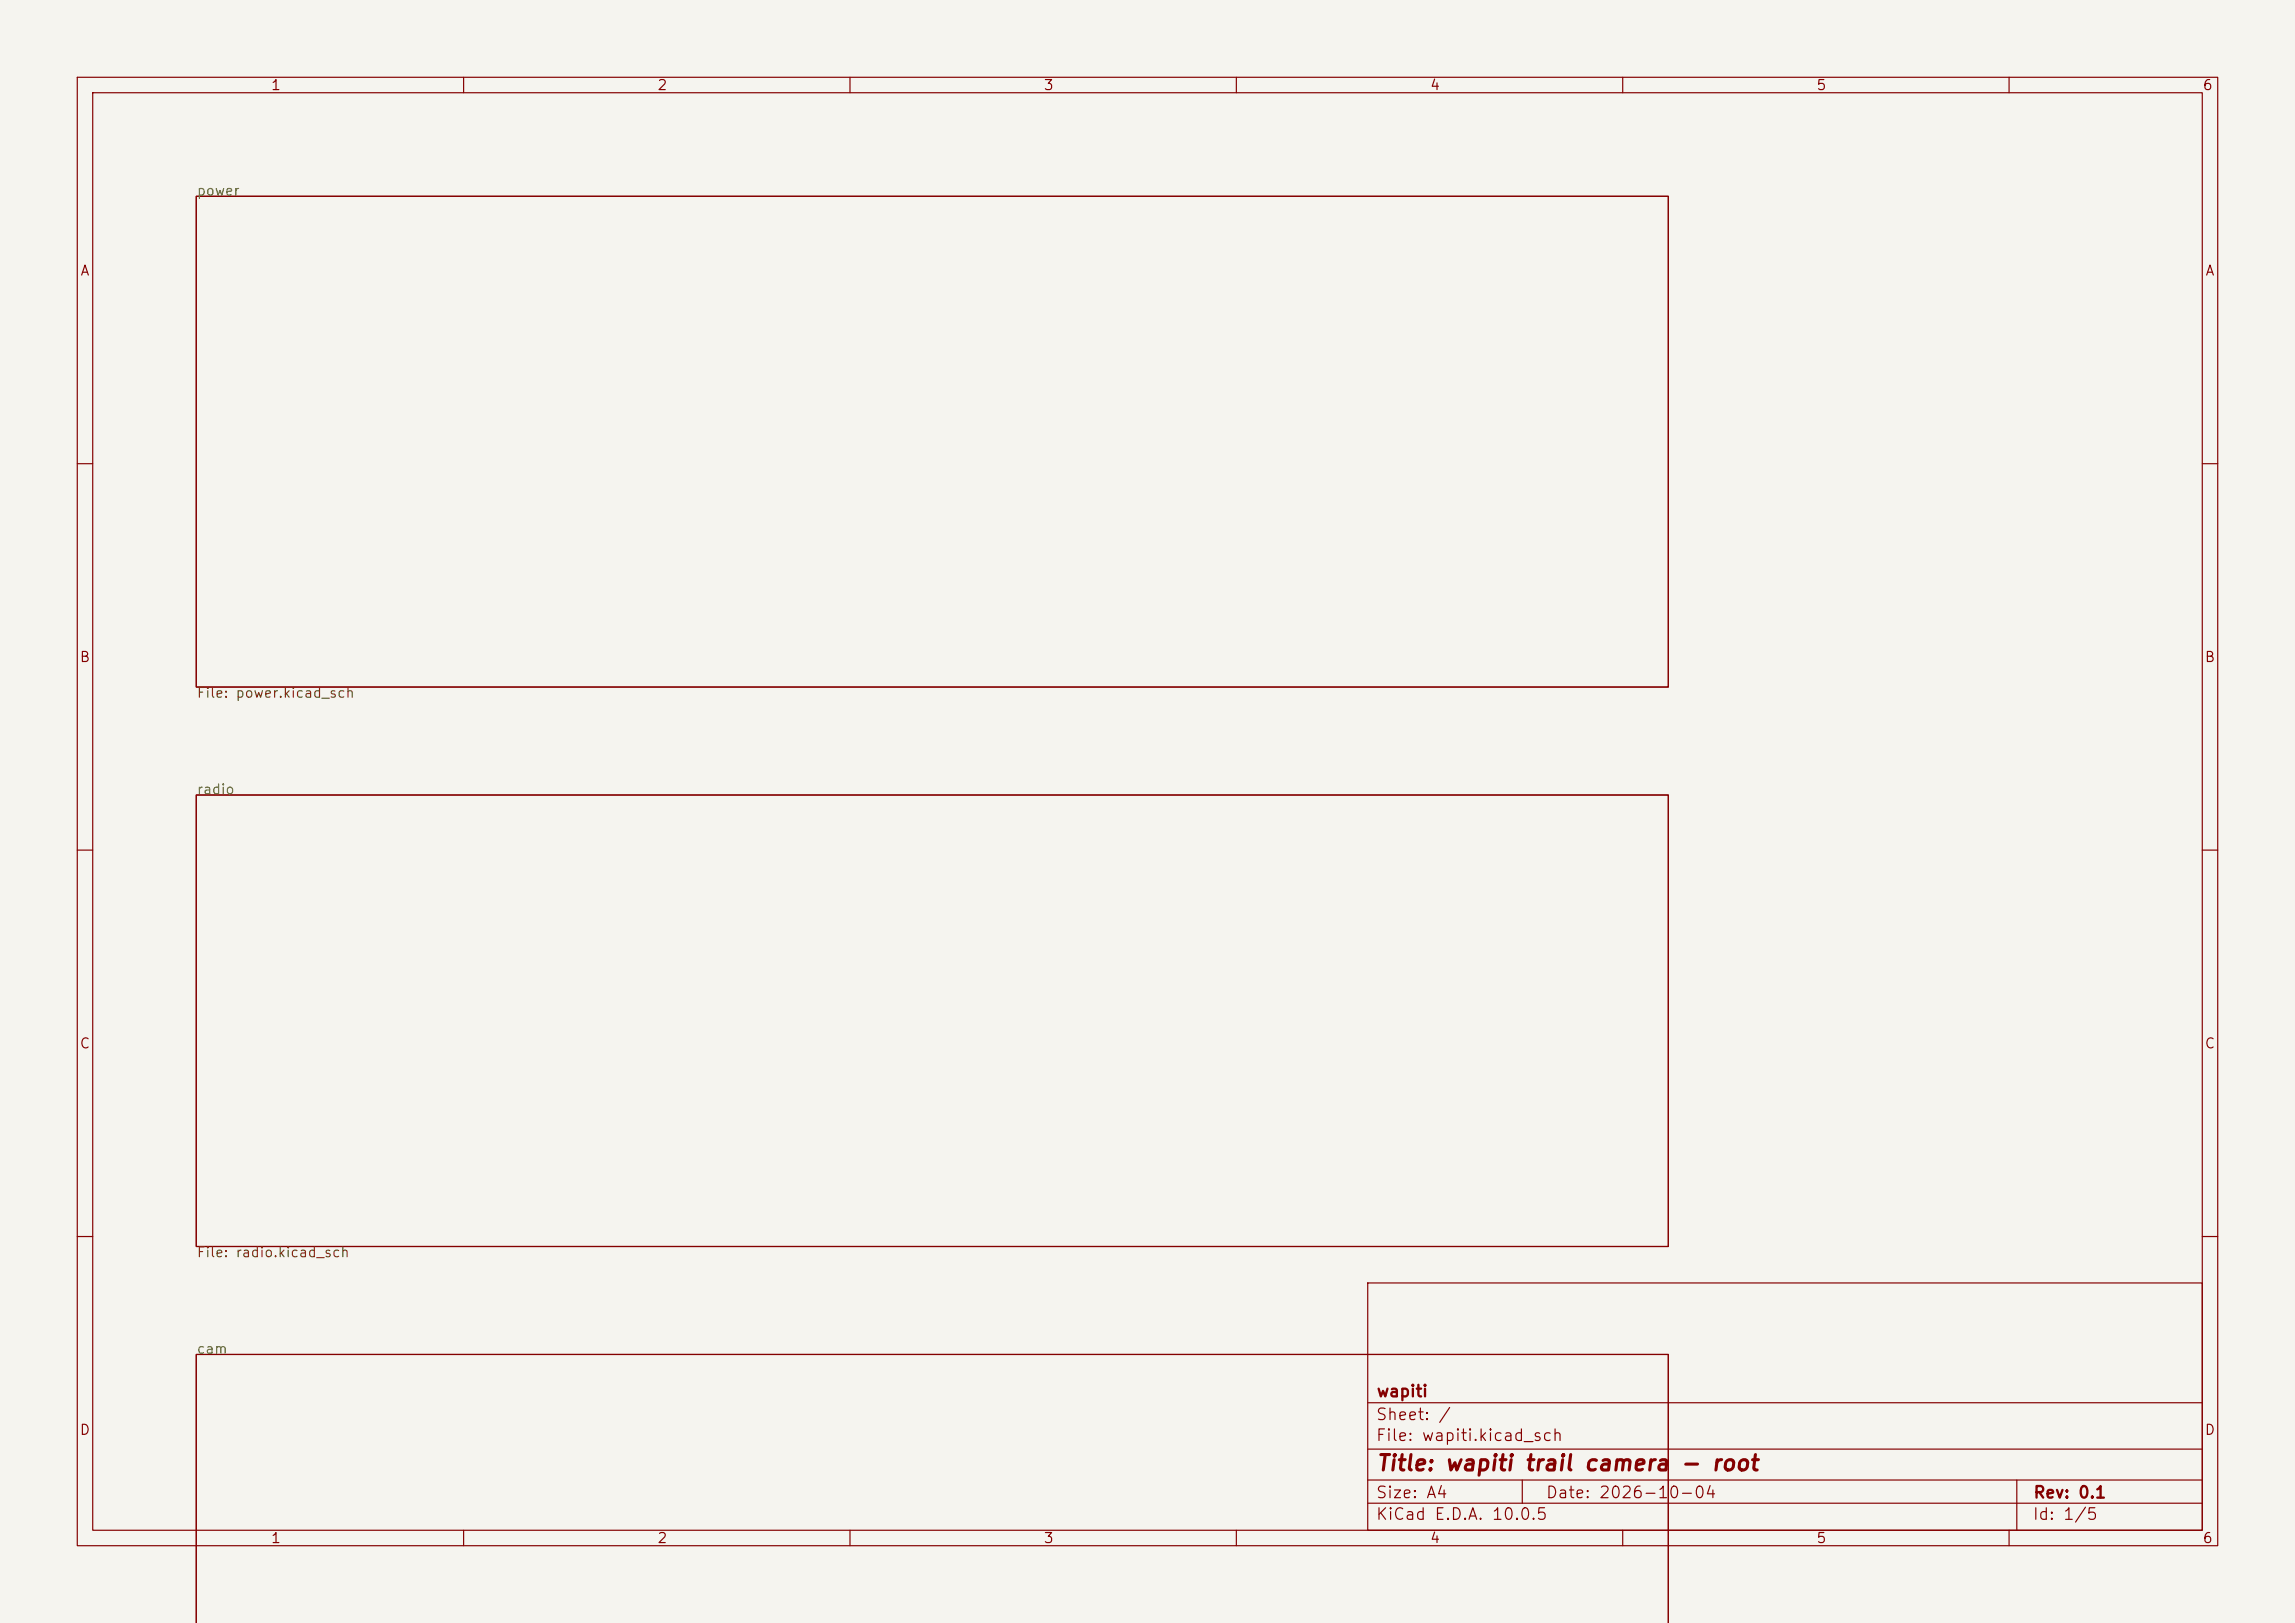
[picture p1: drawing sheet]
<svg xmlns="http://www.w3.org/2000/svg" width="297mm" height="210mm" viewBox="0 0 297 210" stroke-linecap="round" stroke-linejoin="round" font-family="sans-serif">
<defs><g id="words">
<g font-size="2" fill="#840000">
<text x="178" y="190.8">Title: wapiti trail camera</text>
<text x="217.3" y="190.8">- root</text>
</g>
<g font-size="1.5" fill="#840000">
<text x="178" y="184.1">Sheet: /</text>
<text x="178" y="181.1">wapiti</text>
<text x="178" y="186.8">File: wapiti.kicad_sch</text>
<text x="178" y="197">KiCad E.D.A. 10.0.5</text>
<text x="178" y="194.2">Size: A4</text>
<text x="200" y="194.2">Date: 2026-10-04</text>
<text x="263" y="197">Id: 1/5</text>
<text x="263" y="194.2">Rev: 0.1</text>
</g>
<g font-size="1.3" fill="#840000">
<text x="35" y="12">1</text>
<text x="85" y="12">2</text>
<text x="135" y="12">3</text>
<text x="185" y="12">4</text>
<text x="235" y="12">5</text>
<text x="285" y="12">6</text>
<text x="10.3" y="36">A</text>
<text x="285.3" y="36">A</text>
<text x="10.2" y="86">B</text>
<text x="285.2" y="86">B</text>
<text x="10.2" y="136">C</text>
<text x="285.2" y="136">C</text>
<text x="10.2" y="186">D</text>
<text x="285.2" y="186">D</text>
<text x="35" y="200">1</text>
<text x="85" y="200">2</text>
<text x="135" y="200">3</text>
<text x="185" y="200">4</text>
<text x="235" y="200">5</text>
<text x="285" y="200">6</text>
</g>
<g font-size="1.3" fill="#006464">
<text x="25.4" y="25.6">power</text>
<text x="25.4" y="103.1">radio</text>
<text x="25.4" y="175.5">cam</text>
</g>
<g font-size="1.3" fill="#725600">
<text x="25.4" y="90.6">File: power.kicad_sch</text>
<text x="25.4" y="163">File: radio.kicad_sch</text>
</g>
</g></defs>
<path d="M0 0h297v210h-297z" fill="#f5f4ef" stroke="#f5f4ef" stroke-width=".13"/>
<g fill="none" stroke="#840000" stroke-width=".15">
<path d="M10 10h277v190h-277zM12 12h273v186h-273zM60 10v2M110 10v2M160 10v2M210 10v2M260 10v2M25.4 25.4h190.5v63.5h-190.5zM10 60h2M285 60h2M10 110h2M25.4 102.9h190.5v58.4h-190.5z"/>
<path d="M285 110h2M10 160h2M177 166h108v32h-108zM285 160h2M60 198v2M110 198v2M160 198v2M177 194.5h108M177 191.5h108M177 187.5h108M177 181.5h108M197 191.5v3"/>
<path d="M210 198v2M260 198v2M261 191.5v6.5M25.4 210.1v-34.8h190.5v34.8"/>
</g>
<use href="#words"/>
</svg>
